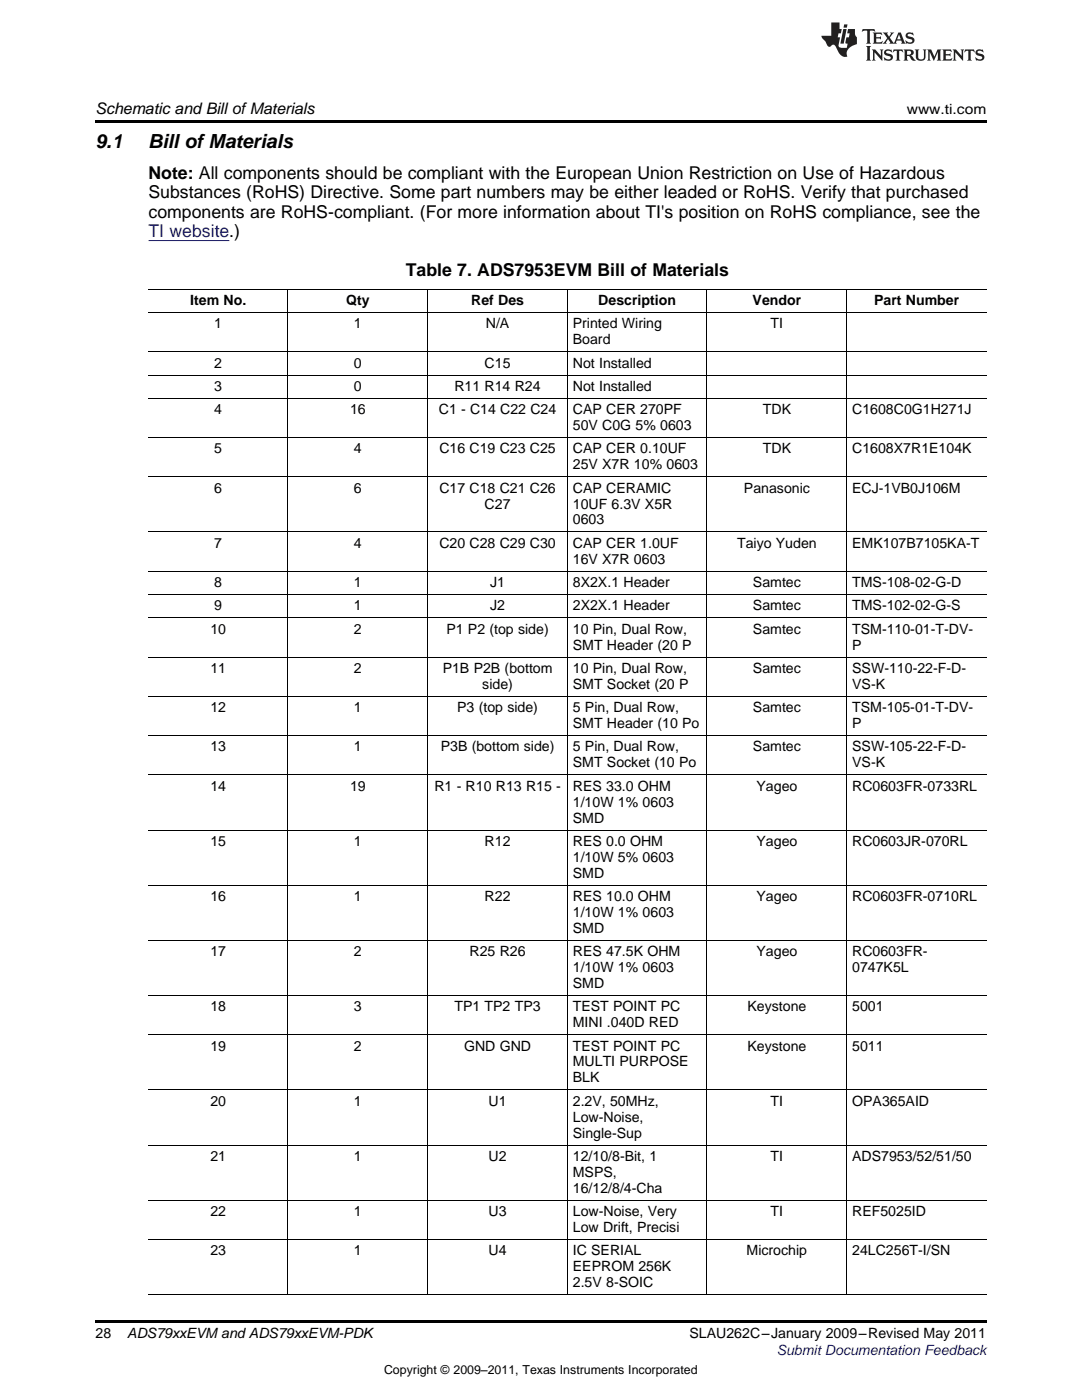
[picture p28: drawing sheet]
<svg xmlns="http://www.w3.org/2000/svg" width="216mm" height="279mm" viewBox="0 0 216 279" stroke-linecap="round" stroke-linejoin="round" font-family="sans-serif">
<defs><g id="words">
<g font-size="3.9">
<text x="19" y="29.6">9.1</text>
<text x="29.6" y="29.6">Bill ofMaterials</text>
</g>
<g font-size="3.5">
<text x="29.6" y="35.7">Note: All components should be compliant with the European Union Restriction on Use of Hazardous</text>
<text x="29.6" y="39.5">Substances (RoHS) Directive. Some part numbers may be either leaded or RoHS. Verify that purchased</text>
<text x="29.6" y="43.4">components are RoHS-compliant. (For more information about TI's position on RoHS compliance, see the</text>
<text x="81" y="55.1">Table 7. ADS7953EVM Bill of Materials</text>
</g>
<text font-size="3.5" fill="#00f" x="29.6" y="47.3">TI website.)</text>
<text font-size="3.2" x="19" y="22.7">Schematic and Bill ofMaterials</text>
<g font-size="2.8">
<text x="180.9" y="22.7">www.ti.com</text>
<text x="38" y="60.9">Item No.</text>
<text x="42.8" y="65.5">1</text>
<text x="69.1" y="60.9">Qty</text>
<text x="70.6" y="65.5">1</text>
<text x="94" y="60.9">Ref Des</text>
<text x="96.9" y="65.5">N/A</text>
<text x="114.3" y="65.5">Printed Wiring</text>
<text x="119.4" y="60.9">Description</text>
<text x="150.2" y="60.9">Vendor</text>
<text x="153.8" y="65.5">TI</text>
<text x="174.4" y="60.9">Part Number</text>
<text x="114.3" y="68.7">Board</text>
<text x="42.8" y="73.3">2</text>
<text x="42.8" y="78">3</text>
<text x="70.6" y="73.3">0</text>
<text x="70.6" y="78">0</text>
<text x="90.7" y="78">R11 R14 R24</text>
<text x="96.7" y="73.3">C15</text>
<text x="114.3" y="73.3">Not Installed</text>
<text x="114.3" y="78">Not Installed</text>
<text x="42.8" y="82.7">4</text>
<text x="69.8" y="82.7">16</text>
<text x="87.6" y="82.7">C1 - C14 C22 C24</text>
<text x="114.3" y="82.7">CAP CER 270PF</text>
<text x="152.2" y="82.7">TDK</text>
<text x="170" y="82.7">C1608C0G1H271J</text>
<text x="114.3" y="85.8">50V C0G 5% 0603</text>
<text x="42.8" y="90.5">5</text>
<text x="70.6" y="90.5">4</text>
<text x="87.7" y="90.5">C16 C19 C23 C25</text>
<text x="114.3" y="90.5">CAP CER 0.10UF</text>
<text x="114.3" y="93.7">25V X7R 10% 0603</text>
<text x="152.2" y="90.5">TDK</text>
<text x="170" y="90.5">C1608X7R1E104K</text>
<text x="42.8" y="98.3">6</text>
<text x="70.6" y="98.3">6</text>
<text x="87.7" y="98.3">C17 C18 C21 C26</text>
<text x="96.7" y="101.5">C27</text>
<text x="114.3" y="98.3">CAP CERAMIC</text>
<text x="114.3" y="101.5">10UF 6.3V X5R</text>
<text x="148.4" y="98.3">Panasonic</text>
<text x="170" y="98.3">ECJ-1VB0J106M</text>
<text x="114.3" y="104.7">0603</text>
<text x="42.8" y="109.3">7</text>
<text x="70.6" y="109.3">4</text>
<text x="87.7" y="109.3">C20 C28 C29 C30</text>
<text x="114.3" y="109.3">CAP CER 1.0UF</text>
<text x="114.3" y="112.5">16V X7R 0603</text>
<text x="147.1" y="109.3">Taiyo Yuden</text>
<text x="170" y="109.3">EMK107B7105KA-T</text>
<text x="42.8" y="117.2">8</text>
<text x="70.6" y="117.2">1</text>
<text x="97.8" y="117.2">J1</text>
<text x="114.3" y="117.2">8X2X.1 Header</text>
<text x="150.2" y="117.2">Samtec</text>
<text x="170" y="117.2">TMS-108-02-G-D</text>
<text x="42.8" y="121.8">9</text>
<text x="70.6" y="121.8">1</text>
<text x="97.8" y="121.8">J2</text>
<text x="114.3" y="121.8">2X2X.1 Header</text>
<text x="150.2" y="121.8">Samtec</text>
<text x="170" y="121.8">TMS-102-02-G-S</text>
<text x="42" y="126.5">10</text>
<text x="70.6" y="126.5">2</text>
<text x="89.1" y="126.5">P1 P2 (top side)</text>
<text x="114.3" y="126.5">10 Pin, Dual Row,</text>
<text x="114.3" y="129.6">SMT Header (20 P</text>
<text x="150.2" y="126.5">Samtec</text>
<text x="170" y="126.5">TSM-110-01-T-DV-</text>
<text x="170" y="129.6">P</text>
<text x="42" y="134.3">11</text>
<text x="70.6" y="134.3">2</text>
<text x="88.3" y="134.3">P1B P2B (bottom</text>
<text x="96.2" y="137.5">side)</text>
<text x="114.3" y="134.3">10 Pin, Dual Row,</text>
<text x="114.3" y="137.5">SMT Socket (20 P</text>
<text x="150.2" y="134.3">Samtec</text>
<text x="170" y="134.3">SSW-110-22-F-D-</text>
<text x="170" y="137.5">VS-K</text>
<text x="42" y="142.1">12</text>
<text x="70.6" y="142.1">1</text>
<text x="91.2" y="142.1">P3 (top side)</text>
<text x="114.3" y="142.1">5 Pin, Dual Row,</text>
<text x="150.2" y="142.1">Samtec</text>
<text x="170" y="142.1">TSM-105-01-T-DV-</text>
<text x="42" y="150">13</text>
<text x="70.6" y="150">1</text>
<text x="87.9" y="150">P3B (bottom side)</text>
<text x="114.3" y="145.3">SMT Header (10 Po</text>
<text x="114.3" y="150">5 Pin, Dual Row,</text>
<text x="150.2" y="150">Samtec</text>
<text x="170" y="145.3">P</text>
<text x="170" y="150">SSW-105-22-F-D-</text>
<text x="114.3" y="153.1">SMT Socket (10 Po</text>
<text x="170" y="153.1">VS-K</text>
<text x="42" y="157.8">14</text>
<text x="69.8" y="157.8">19</text>
<text x="86.7" y="157.8">R1 - R10 R13 R15 -</text>
<text x="114.3" y="157.8">RES 33.0 OHM</text>
<text x="114.3" y="161">1/10W 1% 0603</text>
<text x="151" y="157.8">Yageo</text>
<text x="170" y="157.8">RC0603FR-0733RL</text>
<text x="114.3" y="164.1">SMD</text>
<text x="42" y="168.8">15</text>
<text x="70.6" y="168.8">1</text>
<text x="96.7" y="168.8">R12</text>
<text x="114.3" y="168.8">RES 0.0 OHM</text>
<text x="114.3" y="172">1/10W 5% 0603</text>
<text x="151" y="168.8">Yageo</text>
<text x="170" y="168.8">RC0603JR-070RL</text>
<text x="42" y="179.8">16</text>
<text x="70.6" y="179.8">1</text>
<text x="96.7" y="179.8">R22</text>
<text x="114.3" y="175.2">SMD</text>
<text x="114.3" y="179.8">RES 10.0 OHM</text>
<text x="151" y="179.8">Yageo</text>
<text x="170" y="179.8">RC0603FR-0710RL</text>
<text x="114.3" y="183">1/10W 1% 0603</text>
<text x="42" y="190.8">17</text>
<text x="70.6" y="190.8">2</text>
<text x="93.7" y="190.8">R25 R26</text>
<text x="114.3" y="186.2">SMD</text>
<text x="114.3" y="190.8">RES 47.5K OHM</text>
<text x="151" y="190.8">Yageo</text>
<text x="170" y="190.8">RC0603FR-</text>
<text x="114.3" y="194">1/10W 1% 0603</text>
<text x="114.3" y="197.2">SMD</text>
<text x="170" y="194">0747K5L</text>
<text x="42" y="201.8">18</text>
<text x="70.6" y="201.8">3</text>
<text x="90.7" y="201.8">TP1 TP2 TP3</text>
<text x="114.3" y="201.8">TEST POINT PC</text>
<text x="149.2" y="201.8">Keystone</text>
<text x="170" y="201.8">5001</text>
<text x="42" y="209.7">19</text>
<text x="70.6" y="209.7">2</text>
<text x="92.6" y="209.7">GND GND</text>
<text x="114.3" y="205">MINI .040D RED</text>
<text x="114.3" y="209.7">TEST POINT PC</text>
<text x="149.2" y="209.7">Keystone</text>
<text x="170" y="209.7">5011</text>
<text x="114.3" y="212.8">MULTI PURPOSE</text>
<text x="42" y="220.7">20</text>
<text x="70.6" y="220.7">1</text>
<text x="97.5" y="220.7">U1</text>
<text x="114.3" y="216">BLK</text>
<text x="114.3" y="220.7">2.2V, 50MHz,</text>
<text x="153.8" y="220.7">TI</text>
<text x="170" y="220.7">OPA365AID</text>
<text x="114.3" y="223.8">Low-Noise,</text>
<text x="114.3" y="227">Single-Sup</text>
<text x="42" y="231.7">21</text>
<text x="70.6" y="231.7">1</text>
<text x="97.5" y="231.7">U2</text>
<text x="114.3" y="231.7">12/10/8-Bit, 1</text>
<text x="153.8" y="231.7">TI</text>
<text x="170" y="231.7">ADS7953/52/51/50</text>
<text x="114.3" y="234.8">MSPS,</text>
<text x="114.3" y="238">16/12/8/4-Cha</text>
<text x="42" y="242.7">22</text>
<text x="70.6" y="242.7">1</text>
<text x="97.5" y="242.7">U3</text>
<text x="114.3" y="242.7">Low-Noise, Very</text>
<text x="114.3" y="245.9">Low Drift, Precisi</text>
<text x="153.8" y="242.7">TI</text>
<text x="170" y="242.7">REF5025ID</text>
<text x="42" y="250.5">23</text>
<text x="70.6" y="250.5">1</text>
<text x="97.5" y="250.5">U4</text>
<text x="114.3" y="250.5">IC SERIAL</text>
<text x="149" y="250.5">Microchip</text>
<text x="170" y="250.5">24LC256T-I/SN</text>
<text x="114.3" y="253.7">EEPROM 256K</text>
<text x="114.3" y="256.9">2.5V 8-SOIC</text>
<text x="19" y="267">28</text>
<text x="25.4" y="267.1">ADS79xxEVM and ADS79xxEVM-PDK</text>
<text x="137.6" y="267.1">SLAU262C–January 2009–Revised May 2011</text>
</g>
<text font-size="2.8" fill="#00f" x="155" y="270.4">Submit Documentation Feedback</text>
<text font-size="2.5" x="76.6" y="274.2">Copyright © 2009–2011, Texas Instruments Incorporated</text>
</g></defs>
<g fill="#231f20">
<path d="M172.1 5.8l-.1 .6 .5-.3h.5v.2v2.1l-.2 .3h1l-.2-.3v-2.1v-.2h.6l.4 .3-.1-.6zM174.1 6.5l.3 .4v1.5l-.3 .3h1.9l.1-.5a1.04 1.04 0 0 1-1.3 .1v-.6h.6l.4 .2v-.7l-.4 .2h-.6l.1-.6h.7l.4 .2-.1-.5zM176.1 6.5l.9 1.1-.9 1.1h.8l-.1-.2 .4-.7 .4 .7-.2 .2h1.6l-.2-.2 .1-.4h.9l.2 .4-.2 .2h.9l-.2-.3-.8-1.9h-.5l-.9 2.1-.7-1.1 .8-1h-.8l.1 .3-.3 .5-.4-.6 .2-.2zM179.4 6.9l.3 .9h-.7zM180.9 6.6a.63 .63 0 0 0-.2 .7 .63 .63 0 0 0 .6 .4l.6 .2 .1 .2a.75 .75 0 0 1-.7 .4 .75 .75 0 0 1-.6-.5l.1 .7 .2-.1a1.11 1.11 0 0 0 1.5-.5 1.13 1.13 0 0 0-1.3-.9l-.1-.3a1.04 1.04 0 0 1 1.2 .2l-.1-.6-.2 .1-.5-.1zM172.8 9.2l.3 .3v2.2l-.3 .4h1l-.2-.4v-2.2l.2-.3zM174 9.9l.2 .3v1.5l-.2 .4h.7l-.2-.4v-1.3l1.6 1.7v-1.9l.2-.3h-.7l.2 .3v.9l-1.2-1.2zM176.6 10a.62 .62 0 0 0-.2 .7 .62 .62 0 0 0 .6 .4l.6 .2 .1 .2a.76 .76 0 0 1-.7 .4 .76 .76 0 0 1-.6-.5l.1 .7 .1-.1a1.11 1.11 0 0 0 1.6-.6 1.13 1.13 0 0 0-1.3-.8l-.1-.3a1.04 1.04 0 0 1 1.2 .1l-.1-.5-.2 .1-.5-.2zM178.3 9.9l-.1 .6a.61 .61 0 0 1 .7-.3v1.5l-.2 .4h1l-.3-.4v-1.5a.63 .63 0 0 1 .8 .3l-.1-.6zM180.3 9.9l.2 .3v1.5l-.2 .4h.9l-.2-.2v-.7l.6 .2a.76 .76 0 0 0 1.1 .6l-1-.9a.58 .58 0 0 0 .6-.6 .58 .58 0 0 0-.5-.6zM181 10.2l.1-.1a.45 .45 0 0 1 .6 .1 .45 .45 0 0 1 .1 .5l-.8 .2zM182.5 9.9l.2 .2a2.17 2.17 0 0 0 .4 1.9 .99 .99 0 0 0 1.6-.7v-1.1l.2-.3h-.8l.2 .2a1.92 1.92 0 0 1-.2 1.7 .6 .6 0 0 1-.9-.5v-1.1l.2-.3zM185 9.9l.2 .3v1.5l-.2 .4h.7l-.2-.4v-1.4l.8 1.8 .8-1.8v1.4l-.2 .4h1l-.3-.4v-1.5l.3-.3h-.8l-.7 1.4-.6-1.4zM188 9.9l.2 .3v1.5l-.2 .4h1.8l.2-.6a1.04 1.04 0 0 1-1.3 .2v-.6h.6l.4 .1v-.6l-.4 .2h-.6l.1-.6h.7l.4 .2-.1-.5zM190.1 9.9l.2 .3v1.5l-.2 .4h.7l-.2-.4v-1.3l1.6 1.7v-1.9l.2-.3h-.7l.2 .3v.9l-1.1-1.2zM192.6 9.9l-.1 .6a.61 .61 0 0 1 .7-.3v1.5l-.2 .4h.9l-.2-.4v-1.5a.63 .63 0 0 1 .8 .3l-.2-.6zM194.9 10a.62 .62 0 0 0-.2 .7 .62 .62 0 0 0 .6 .4l.5 .2 .2 .2a.76 .76 0 0 1-.7 .4 .76 .76 0 0 1-.7-.5l.2 .7 .1-.1a1.11 1.11 0 0 0 1.5-.6 1.13 1.13 0 0 0-1.2-.8l-.1-.3a1.04 1.04 0 0 1 1.2 .1l-.2-.5-.2 .1-.5-.2z"/>
<path d="M165.9 4.5v2.6h-2l.1 .4 .8 .9a.91 .91 0 0 0 .9 .9 .56 .56 0 0 1 .5-.4 .56 .56 0 0 1 .5 .3l.4 .8a1.53 1.53 0 0 0 2 1.3 1.54 1.54 0 0 1 1-2.1l.9-.4-.1-1.4a1.52 1.52 0 0 1-.3-1.6h-1.4l-.2 .9h.5l-.1 .8h-.5l-.2 .9v.2l.4 .1-.1 .9a1.93 1.93 0 0 1-1.7-.3l.3-1.8h-.4l.1-.8h.5l.2-.9h-.5v-1.3zM168.3 5.8l-.6 2.9h.7l.5-2.9zM168.4 4.9l-.1 .6h.7l.1-.6z"/>
</g>
<path d="M19 24h177.8v.6h-177.8zM19 263.5h177.8v.6h-177.8z" fill="#000"/>
<g fill="none" stroke="#000" stroke-width=".2">
<path d="M29.6 57.7h167.2M57.4 57.7v200.7M85.3 57.7v200.7M113.2 57.7v200.7M141.1 57.7v200.7M168.9 57.7v200.7M29.6 79.5h167.2M29.6 74.8h167.2M29.6 70.2h167.2M29.6 62.4h167.2M29.6 95.2h167.2M29.6 87.3h167.2"/>
<path d="M29.6 118.7h167.2M29.6 114h167.2M29.6 106.2h167.2M29.6 139h167.2M29.6 131.1h167.2M29.6 123.3h167.2M29.6 154.6h167.2M29.6 146.8h167.2M29.6 176.7h167.2M29.6 165.6h167.2M29.6 198.7h167.2M29.6 187.7h167.2"/>
<path d="M29.6 217.5h167.2M29.6 206.5h167.2M29.6 239.5h167.2M29.6 228.5h167.2M29.6 258.4h167.2M29.6 247.4h167.2"/>
</g>
<path d="M29.6 48h16.2" fill="none" stroke="#00f" stroke-width=".2"/>
<use href="#words"/>
</svg>
